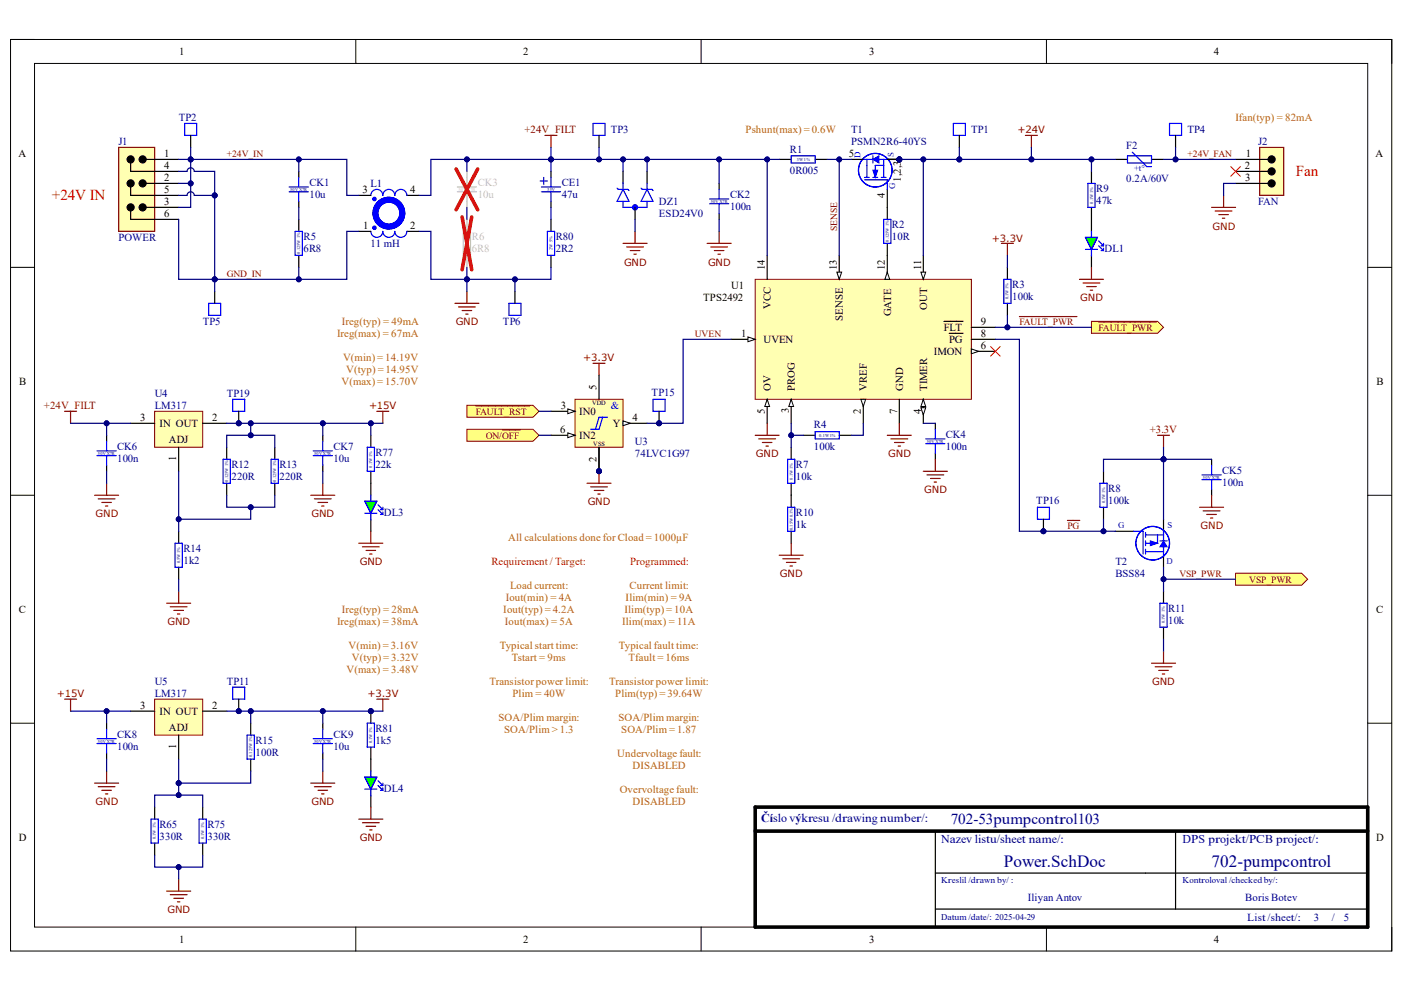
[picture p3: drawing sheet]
<svg xmlns="http://www.w3.org/2000/svg" width="297mm" height="210mm" viewBox="0 0 297 210" stroke-linecap="round" stroke-linejoin="round" font-family="sans-serif">
<defs><g id="words">
<g font-size="3.6" fill="#000081">
<text x="212.4" y="183.5">Power.SchDoc</text>
<text x="256.3" y="183.5">702-pumpcontrol</text>
</g>
<g font-size="3.2" fill="#f00">
<text x="274.1" y="37.3">Fan</text>
<text x="11" y="42.4">+24V IN</text>
</g>
<text font-size="3.2" fill="#000081" x="201.1" y="174.5">702-53pumpcontrol103</text>
<g font-size="2.5" fill="#000081">
<text x="161" y="174">Číslo výkresu /drawing number/:</text>
<text x="199.1" y="178.3">Nazev listu/sheet name/:</text>
<text x="250.2" y="178.3">DPS projekt/PCB project/:</text>
</g>
<g font-size="2.3">
<text x="37.9" y="11.7">1</text>
<text x="110.7" y="11.7">2</text>
<text x="183.9" y="11.7">3</text>
<text x="256.8" y="11.7">4</text>
<text x="3.9" y="33.3">A</text>
<text x="34.8" y="33.3">1</text>
<text x="34.8" y="35.8">4</text>
<text x="179.6" y="33.3">5</text>
<text x="263.4" y="35.8">2</text>
<text x="263.6" y="33.3">1</text>
<text x="291" y="33.3">A</text>
<text x="34.8" y="38.4">2</text>
<text x="34.8" y="40.9">5</text>
<text x="76.7" y="40.9">3</text>
<text x="86.8" y="40.9">4</text>
<text x="187.2" y="41.9" transform="rotate(-90 187.2 41.9)">4</text>
<text x="190.6" y="38.5" transform="rotate(-90 190.6 38.5)">1,2,3</text>
<text x="263.5" y="38.4">3</text>
<text x="34.8" y="43.4">3</text>
<text x="34.8" y="46">6</text>
<text x="76.8" y="48.5">1</text>
<text x="86.8" y="48.5">2</text>
<text x="161.8" y="57.1" transform="rotate(-90 161.8 57.1)">14</text>
<text x="177" y="57.1" transform="rotate(-90 177 57.1)">13</text>
<text x="187.2" y="57.1" transform="rotate(-90 187.2 57.1)">12</text>
<text x="194.9" y="57.1" transform="rotate(-90 194.9 57.1)">11</text>
<text x="148.8" y="63.7">TPS2492</text>
<text x="154.7" y="61.2">U1</text>
<text x="163.1" y="65.5" transform="rotate(-90 163.1 65.5)">VCC</text>
<text x="196.1" y="65.6" transform="rotate(-90 196.1 65.6)">OUT</text>
<text x="156.8" y="71.3">1</text>
<text x="178.3" y="67.8" transform="rotate(-90 178.3 67.8)">SENSE</text>
<text x="188.5" y="66.9" transform="rotate(-90 188.5 66.9)">GATE</text>
<text x="199.7" y="70">FLT</text>
<text x="207.5" y="68.8">9</text>
<text x="207.5" y="71.3">8</text>
<text x="161.5" y="72.6">UVEN</text>
<text x="197.6" y="75.1">IMON</text>
<text x="200.8" y="72.6">PG</text>
<text x="207.5" y="73.8">6</text>
<text x="4.1" y="81.4">B</text>
<text x="126.2" y="82.5" transform="rotate(-90 126.2 82.5)">5</text>
<text x="163.1" y="82.7" transform="rotate(-90 163.1 82.7)">OV</text>
<text x="168.1" y="82.7" transform="rotate(-90 168.1 82.7)">PROG</text>
<text x="183.4" y="82.7" transform="rotate(-90 183.4 82.7)">VREF</text>
<text x="191.1" y="82.7" transform="rotate(-90 191.1 82.7)">GND</text>
<text x="196.1" y="82.7" transform="rotate(-90 196.1 82.7)">TIMER</text>
<text x="291.2" y="81.4">B</text>
<text x="29.7" y="89.1">3</text>
<text x="44.9" y="89.1">2</text>
<text x="118.7" y="86.5">3</text>
<text x="122.6" y="87.8">IN0</text>
<text x="133.8" y="89.1">4</text>
<text x="161.8" y="87.5" transform="rotate(-90 161.8 87.5)">5</text>
<text x="166.9" y="87.4" transform="rotate(-90 166.9 87.4)">3</text>
<text x="182.1" y="87.6" transform="rotate(-90 182.1 87.6)">2</text>
<text x="189.8" y="87.5" transform="rotate(-90 189.8 87.5)">7</text>
<text x="194.9" y="87.6" transform="rotate(-90 194.9 87.6)">4</text>
<text x="33.7" y="90.4">IN OUT</text>
<text x="35.7" y="93.7">ADJ</text>
<text x="118.5" y="91.7">6</text>
<text x="122.6" y="92.9">IN2</text>
<text x="129.7" y="90.4">Y</text>
<text x="37.3" y="97.6" transform="rotate(-90 37.3 97.6)">1</text>
<text x="126.2" y="97.7" transform="rotate(-90 126.2 97.7)">2</text>
<text x="4" y="129.7">C</text>
<text x="291.1" y="129.7">C</text>
<text x="29.7" y="150">3</text>
<text x="33.7" y="151.3">IN OUT</text>
<text x="35.7" y="154.6">ADJ</text>
<text x="44.9" y="150">2</text>
<text x="37.3" y="158.5" transform="rotate(-90 37.3 158.5)">1</text>
<text x="4" y="177.9">D</text>
<text x="291.1" y="177.9">D</text>
<text x="37.9" y="199.5">1</text>
<text x="110.7" y="199.5">2</text>
<text x="183.9" y="199.5">3</text>
<text x="256.8" y="199.5">4</text>
</g>
<g font-size="2.3" fill="#000081">
<text x="37.8" y="25.6">TP2</text>
<text x="129.2" y="28.1">TP3</text>
<text x="180.1" y="28.1">T1</text>
<text x="205.4" y="28.1">TP1</text>
<text x="251.2" y="28.1">TP4</text>
<text x="25" y="30.8">J1</text>
<text x="167.1" y="32.3">R1</text>
<text x="180.1" y="30.8">PSMN2R6-40YS</text>
<text x="238.3" y="31.5">F2</text>
<text x="266.2" y="30.8">J2</text>
<text x="65.5" y="39.4">CK1</text>
<text x="65.5" y="41.9">10u</text>
<text x="78.4" y="39.6">L1</text>
<text x="118.8" y="39.4">CE1</text>
<text x="118.8" y="41.9">47u</text>
<text x="154.4" y="41.9">CK2</text>
<text x="167.1" y="36.8">0R005</text>
<text x="231.9" y="40.6">R9</text>
<text x="238.3" y="38.6">0.2A/60V</text>
<text x="139.4" y="43.4">DZ1</text>
<text x="139.4" y="46">ESD24V0</text>
<text x="154.4" y="44.4">100n</text>
<text x="231.9" y="43.2">47k</text>
<text x="266.2" y="43.4">FAN</text>
<text x="25" y="51">POWER</text>
<text x="64.2" y="50.8">R5</text>
<text x="64.2" y="53.3">6R8</text>
<text x="78.4" y="52.3">11 mH</text>
<text x="117.6" y="50.8">R80</text>
<text x="117.6" y="53.3">2R2</text>
<text x="188.7" y="48.2">R2</text>
<text x="188.7" y="50.8">10R</text>
<text x="233.7" y="53.3">DL1</text>
<text x="214.2" y="60.9">R3</text>
<text x="214.2" y="63.4">100k</text>
<text x="42.9" y="68.8">TP5</text>
<text x="106.4" y="68.8">TP6</text>
<text x="32.7" y="84">U4</text>
<text x="48" y="84">TP19</text>
<text x="137.9" y="83.7">TP15</text>
<text x="32.7" y="86.5">LM317</text>
<text x="24.8" y="95.2">CK6</text>
<text x="70.5" y="95.2">CK7</text>
<text x="134.3" y="94.2">U3</text>
<text x="172.2" y="90.7">R4</text>
<text x="172.2" y="95.2">100k</text>
<text x="200.1" y="92.7">CK4</text>
<text x="200.1" y="95.2">100n</text>
<text x="24.8" y="97.7">100n</text>
<text x="49" y="99">R12</text>
<text x="49" y="101.5">220R</text>
<text x="59.1" y="99">R13</text>
<text x="59.1" y="101.5">220R</text>
<text x="70.5" y="97.7">10u</text>
<text x="79.4" y="96.5">R77</text>
<text x="79.4" y="99">22k</text>
<text x="134.3" y="96.7">74LVC1G97</text>
<text x="168.4" y="99">R7</text>
<text x="168.4" y="101.5">10k</text>
<text x="258.6" y="100.3">CK5</text>
<text x="219.2" y="106.6">TP16</text>
<text x="234.5" y="104.1">R8</text>
<text x="234.5" y="106.6">100k</text>
<text x="258.6" y="102.8">100n</text>
<text x="81.2" y="109.2">DL3</text>
<text x="168.4" y="109.2">R10</text>
<text x="168.4" y="111.7">1k</text>
<text x="38.8" y="116.8">R14</text>
<text x="38.8" y="119.3">1k2</text>
<text x="236" y="119.5">T2</text>
<text x="236" y="122.1">BSS84</text>
<text x="247.1" y="129.4">R11</text>
<text x="247.1" y="132">10k</text>
<text x="32.7" y="144.9">U5</text>
<text x="32.7" y="147.4">LM317</text>
<text x="48" y="144.9">TP11</text>
<text x="79.4" y="154.9">R81</text>
<text x="24.8" y="156.1">CK8</text>
<text x="24.8" y="158.7">100n</text>
<text x="54" y="157.4">R15</text>
<text x="54" y="159.9">100R</text>
<text x="70.5" y="156.1">CK9</text>
<text x="70.5" y="158.7">10u</text>
<text x="79.4" y="157.4">1k5</text>
<text x="81.2" y="167.5">DL4</text>
<text x="33.7" y="175.1">R65</text>
<text x="33.7" y="177.7">330R</text>
<text x="43.9" y="175.1">R75</text>
<text x="43.9" y="177.7">330R</text>
<text x="217.5" y="190.6">Iliyan Antov</text>
<text x="263.5" y="190.6">Boris Botev</text>
<text x="263.9" y="194.9">List /sheet/:</text>
<text x="277.9" y="194.9">3</text>
<text x="281.7" y="194.9">/</text>
<text x="284.3" y="194.9">5</text>
</g>
<g font-size="2.3" fill="#810000">
<text x="111" y="28.1">+24V_FILT</text>
<text x="9.3" y="86.5">+24V_FILT</text>
<text x="243.3" y="91.7">+3.3V</text>
</g>
<g font-size="2.3" fill="#b55f00">
<text x="157.7" y="28.1">Pshunt(max) = 0.6W</text>
<text x="261.4" y="25.6">Ifan(typ) = 82mA</text>
<text x="71.3" y="71.3">Ireg(max) = 67mA</text>
<text x="72.3" y="68.8">Ireg(typ) = 49mA</text>
<text x="72.6" y="76.4">V(min) = 14.19V</text>
<text x="72.2" y="81.4">V(max) = 15.70V</text>
<text x="73.2" y="78.9">V(typ) = 14.95V</text>
<text x="107.5" y="114.5">All calculations done for Cload = 1000µF</text>
<text x="107.9" y="124.6">Load current:</text>
<text x="133.2" y="124.6">Current limit:</text>
<text x="72.3" y="129.7">Ireg(typ) = 28mA</text>
<text x="106.5" y="129.7">Iout(typ) = 4.2A</text>
<text x="107" y="127.1">Iout(min) = 4A</text>
<text x="132.1" y="129.7">Ilim(typ) = 10A</text>
<text x="132.4" y="127.1">Ilim(min) = 9A</text>
<text x="71.3" y="132.2">Ireg(max) = 38mA</text>
<text x="73.8" y="137.3">V(min) = 3.16V</text>
<text x="105.7" y="137.3">Typical start time:</text>
<text x="106.8" y="132.2">Iout(max) = 5A</text>
<text x="130.9" y="137.3">Typical fault time:</text>
<text x="131.6" y="132.2">Ilim(max) = 11A</text>
<text x="73.3" y="142.4">V(max) = 3.48V</text>
<text x="74.4" y="139.8">V(typ) = 3.32V</text>
<text x="108.3" y="139.8">Tstart = 9ms</text>
<text x="133" y="139.8">Tfault = 16ms</text>
<text x="103.5" y="144.9">Transistor power limit:</text>
<text x="108.4" y="147.4">Plim = 40W</text>
<text x="128.9" y="144.9">Transistor power limit:</text>
<text x="130.2" y="147.4">Plim(typ) = 39.64W</text>
<text x="105.5" y="152.6">SOA/Plim margin:</text>
<text x="106.7" y="155.1">SOA/Plim &gt; 1.3</text>
<text x="130.8" y="152.6">SOA/Plim margin:</text>
<text x="131.4" y="155.1">SOA/Plim = 1.87</text>
<text x="130.6" y="160.2">Undervoltage fault:</text>
<text x="131.1" y="167.8">Overvoltage fault:</text>
<text x="133.8" y="162.7">DISABLED</text>
<text x="133.8" y="170.3">DISABLED</text>
</g>
<g font-size="2.3" fill="#c0c0c0">
<text x="101.1" y="39.4">CK3</text>
<text x="101.1" y="41.9">10u</text>
<text x="99.8" y="50.8">R6</text>
<text x="99.8" y="53.3">6R8</text>
</g>
<text font-size="2.3" fill="#00f" x="129.2" y="86.5">&amp;</text>
<g font-size="2.3" fill="#f00">
<text x="103.9" y="119.5">Requirement / Target:</text>
<text x="133.3" y="119.5">Programmed:</text>
</g>
<g font-size="2.1" fill="#810000">
<text x="215.3" y="28.2">+24V</text>
<text x="209.8" y="51.1">+3.3V</text>
<text x="256.5" y="48.6">GND</text>
<text x="132" y="56.2">GND</text>
<text x="149.8" y="56.2">GND</text>
<text x="228.5" y="63.8">GND</text>
<text x="96.4" y="68.9">GND</text>
<text x="123.4" y="76.5">+3.3V</text>
<text x="78.1" y="86.6">+15V</text>
<text x="159.9" y="96.7">GND</text>
<text x="187.9" y="96.7">GND</text>
<text x="124.3" y="106.9">GND</text>
<text x="195.6" y="104.3">GND</text>
<text x="20.2" y="109.5">GND</text>
<text x="65.9" y="109.5">GND</text>
<text x="254" y="112">GND</text>
<text x="76.1" y="119.6">GND</text>
<text x="165" y="122.2">GND</text>
<text x="35.4" y="132.3">GND</text>
<text x="12" y="147.5">+15V</text>
<text x="77.7" y="147.5">+3.3V</text>
<text x="243.8" y="145">GND</text>
<text x="20.2" y="170.4">GND</text>
<text x="65.9" y="170.4">GND</text>
<text x="76.1" y="178">GND</text>
<text x="35.4" y="193.2">GND</text>
</g>
<g font-size="2" fill="#810000">
<text x="48" y="33.3">+24V_IN</text>
<text x="251.2" y="33.3">+24V_FAN</text>
<text x="177.1" y="48.9" transform="rotate(-90 177.1 48.9)">SENSE</text>
<text x="48" y="58.7">GND_IN</text>
<text x="147" y="71.4">UVEN</text>
<text x="215.7" y="68.9">FAULT_PWR</text>
<text x="232.4" y="70">FAULT_PWR</text>
<text x="100.7" y="87.8">FAULT_RST</text>
<text x="102.8" y="92.8">ON/OFF</text>
<text x="225.8" y="111.9">PG</text>
<text x="249.5" y="122.2">VSP_PWR</text>
<text x="264.3" y="123.3">VSP_PWR</text>
</g>
<g font-size="1.9" fill="#00f">
<text x="182" y="33.4" transform="rotate(-90 182 33.4)">D</text>
<text x="189.1" y="33.2" transform="rotate(-90 189.1 33.2)">S</text>
<text x="189.4" y="40" transform="rotate(-90 189.4 40)">G</text>
<text x="240" y="36.2">+t°</text>
<text x="236.6" y="111.8">G</text>
<text x="247" y="111.8">S</text>
<text x="246.8" y="119.4">D</text>
</g>
<g font-size="1.9" fill="#000081">
<text x="199.1" y="186.9">Kreslil /drawn by/ :</text>
<text x="250.2" y="186.9">Kontroloval /checkedby/:</text>
<text x="199.1" y="194.7">Datum /date/: 2025-04-29</text>
</g>
<g font-size="1.4">
<text x="125.3" y="85.8">VDD</text>
<text x="125.5" y="94.4">VSS</text>
</g>
<g font-size=".9" fill="#000081">
<text x="168.6" y="34">3W1%</text>
<text x="61.4" y="40.4">50V X7R</text>
<text x="115.8" y="40.4">35V</text>
<text x="150.4" y="42.9">50V X7R</text>
<text x="231.2" y="43.1" transform="rotate(-90 231.2 43.1)">0.1W 1%</text>
<text x="63.5" y="53.6" transform="rotate(-90 63.5 53.6)">0.125W 1%</text>
<text x="116.9" y="52.9" transform="rotate(-90 116.9 52.9)">2W 5%</text>
<text x="188" y="51.1" transform="rotate(-90 188 51.1)">0.125W 1%</text>
<text x="213.4" y="63.4" transform="rotate(-90 213.4 63.4)">0.1W 1%</text>
<text x="173.3" y="92.4">0.1W1%</text>
<text x="196.1" y="93.7">50V X7R</text>
<text x="20.7" y="96.2">50V X7R</text>
<text x="48.3" y="101.9" transform="rotate(-90 48.3 101.9)">0.125W 1%</text>
<text x="58.4" y="101.9" transform="rotate(-90 58.4 101.9)">0.125W 1%</text>
<text x="66.5" y="96.2">50V X7R</text>
<text x="78.7" y="98.9" transform="rotate(-90 78.7 98.9)">0.1W 1%</text>
<text x="167.7" y="101.5" transform="rotate(-90 167.7 101.5)">0.1W 1%</text>
<text x="254.5" y="101.3">50V X7R</text>
<text x="233.8" y="106.5" transform="rotate(-90 233.8 106.5)">0.1W 1%</text>
<text x="167.7" y="112.2" transform="rotate(-90 167.7 112.2)">0.15W 0.1%</text>
<text x="38.1" y="119.2" transform="rotate(-90 38.1 119.2)">0.5W 1%</text>
<text x="246.5" y="131.9" transform="rotate(-90 246.5 131.9)">0.1W 1%</text>
<text x="20.7" y="157.1">50V X7R</text>
<text x="53.4" y="160.3" transform="rotate(-90 53.4 160.3)">0.125W 1%</text>
<text x="66.5" y="157.1">50V X7R</text>
<text x="78.7" y="157.3" transform="rotate(-90 78.7 157.3)">0.1W 1%</text>
<text x="33" y="177.6" transform="rotate(-90 33 177.6)">0.1W 1%</text>
<text x="43.2" y="177.6" transform="rotate(-90 43.2 177.6)">0.1W 1%</text>
</g>
<g font-size=".9" fill="#c0c0c0">
<text x="97" y="40.4">50V X7R</text>
<text x="99.1" y="53.6" transform="rotate(-90 99.1 53.6)">0.125W 1%</text>
</g>
</g></defs>
<path d="M2.2 8.4h292.2v192.8h-292.2z" fill="none" stroke="#000" stroke-width=".21"/>
<path d="M7.3 13.4h282.1v182.8h-282.1z" fill-rule="evenodd" fill="#fff"/>
<g fill="none" stroke="#000" stroke-width=".21">
<path d="M2.2 8.3h5.1M7.3 13.4h282.1v182.8h-282.1zM75.3 8.3v5.1M148.3 8.3v5.1M221.4 8.4v5M289.4 8.4h5v5M2.2 56.6h5.1M289.4 56.6h5M2.2 104.8h5.1M289.4 104.8h5M2.2 153h5.1M289.4 153h5"/>
<path d="M75.3 196.2v5M148.3 196.2v5M221.4 196.2v5M294.4 196.2v5"/>
</g>
<path d="M159.8 170.8h129.6v25.4h-129.6zM159.8 175.9h129.6" fill="none" stroke="#000" stroke-width=".76"/>
<path d="M32.7 33.7h5.1M32.7 38.8h5.1M32.7 36.3h5.1M32.7 43.9h5.1M32.7 41.3h5.1M32.7 46.4h5.1M197.9 175.9v20.3M248.7 175.9v16.5M197.9 184.7h91.5M197.9 192.4h91.5" fill="none" stroke="#000" stroke-width=".25"/>
<path d="M25.1 31.2h7.6v17.8h-7.6z" fill-rule="evenodd" fill="#ffffb2"/>
<path d="M25.1 31.2h7.6v17.8h-7.6zM115.3 28.7h2.5M116.6 28.7v2.5M96.2 64.2h5.1M97 64.9h3.6M97.8 65.7h2M98.5 66.5h.5M98.8 61.6v2.6" fill="none" stroke="#810000" stroke-width=".25"/>
<g fill="#000">
<circle cx="27.6" cy="38.8" r=".76"/>
<circle cx="27.6" cy="33.7" r=".76"/>
<circle cx="30.2" cy="38.8" r=".76"/>
<circle cx="30.2" cy="33.7" r=".76"/>
<circle cx="27.6" cy="43.9" r=".76"/>
<circle cx="30.2" cy="43.9" r=".76"/>
</g>
<g fill="none" stroke="#000" stroke-width=".21">
<circle cx="27.6" cy="38.8" r=".76"/>
<circle cx="27.6" cy="33.7" r=".76"/>
<circle cx="30.2" cy="38.8" r=".76"/>
<circle cx="30.2" cy="33.7" r=".76"/>
<circle cx="27.6" cy="43.9" r=".76"/>
<circle cx="30.2" cy="43.9" r=".76"/>
</g>
<path d="M27.6 33.7v2.6h5.1M27.6 38.8v2.5h5.1M30.2 33.7h2.5M30.2 38.8h2.5M40.3 28.7v2.5M27.6 43.9v2.5h5.1M30.2 43.9h2.5M45.4 61.6v2.6" fill="none" stroke="#000" stroke-width=".25"/>
<path d="M39.1 26.1h2.5v2.6h-2.5zM44.2 64.2h2.5v2.5h-2.5z" fill="none" stroke="#00f" stroke-width=".25"/>
<path d="M266.5 31.2h5.1v10.1h-5.1z" fill-rule="evenodd" fill="#ffffb2"/>
<path d="M266.5 31.2h5.1v10.1h-5.1z" fill="none" stroke="#810000" stroke-width=".25"/>
<path d="M236 33.7h2.5M243.6 33.7h2.6M261.4 33.7h7.6M261.4 36.3h7.6M261.4 38.8h7.6M75.9 49h2.6M75.9 41.3h2.6M86.1 49h2.5M86.1 41.3h2.5" fill="none" stroke="#000" stroke-width=".25"/>
<g fill="#000">
<circle cx="269" cy="33.7" r=".76"/>
<circle cx="269" cy="38.8" r=".76"/>
<circle cx="269" cy="36.3" r=".76"/>
</g>
<g fill="none" stroke="#000" stroke-width=".21">
<circle cx="269" cy="33.7" r=".76"/>
<circle cx="269" cy="38.8" r=".76"/>
<circle cx="269" cy="36.3" r=".76"/>
</g>
<path d="M260.4 35.3l2 2M262.4 35.3l-2 2" fill="none" stroke="#f00" stroke-width=".21"/>
<path d="M238.5 33h5.1v1.5h-5.1zM239.6 32.2l3 3.1h1M78.5 49a1.27 1.27 0 0 0 1.2 1.2 1.27 1.27 0 0 0 1.3-1.2 1.27 1.27 0 0 0 1.3 1.2 1.27 1.27 0 0 0 1.2-1.2 1.27 1.27 0 0 0 1.3 1.2 1.27 1.27 0 0 0 1.3-1.2M78.5 41.3a1.27 1.27 0 0 1 1.2-1.2 1.27 1.27 0 0 1 1.3 1.2 1.27 1.27 0 0 1 1.3-1.2 1.27 1.27 0 0 1 1.2 1.2 1.27 1.27 0 0 1 1.3-1.2 1.27 1.27 0 0 1 1.3 1.2" fill="none" stroke="#00f" stroke-width=".25"/>
<circle cx="82.3" cy="45.1" r="2.84" fill="none" stroke="#00f" stroke-width="1.3"/>
<circle cx="79.2" cy="48.2" r=".38" fill="#00f"/>
<circle cx="79.2" cy="48.2" r=".38" fill="none" stroke="#00f" stroke-width=".21"/>
<circle cx="79.2" cy="42.1" r=".38" fill="#00f"/>
<circle cx="79.2" cy="42.1" r=".38" fill="none" stroke="#00f" stroke-width=".21"/>
<path d="M63.2 36.3v1.2M116.6 36.3v1.2M63.2 42.6v1.3M63.2 46.4v2.6M63.2 54v2.6M116.6 42.6v1.3" fill="none" stroke="#000" stroke-width=".25"/>
<path d="M61.2 39.6h4M63.2 37.5v2.1M114.3 38.3h1.5M114.5 39.6h4.1M115 37.5v1.6M116.6 37.5v2.1M61.2 40.6h4M62.4 49h1.6v5h-1.6zM63.2 40.6v2M114.5 40.6h4.1M116.6 40.6v2" fill="none" stroke="#00f" stroke-width=".25"/>
<path d="M96.7 39.6h4.1M98.8 36.3v3.3M96.7 40.6h4.1M98 49h1.5v5h-1.5zM98.8 40.6v3.3M98.8 46.4v2.6M98.8 54v2.6" fill="none" stroke="#c0c0c0" stroke-width=".25"/>
<path d="M96.5 35.8l4.6 8.6M101.1 35.8l-4.6 8.6M97.8 45.9l2 11.2M99.8 45.9l-2 11.2" fill="none" stroke="#f00" stroke-width=".76"/>
<path d="M256.3 43.9h5.1M257.1 44.7h3.5M257.9 45.4h2M258.6 46.2h.5M258.9 41.3v2.6" fill="none" stroke="#810000" stroke-width=".25"/>
<path d="M229.6 50.2h2.6l-1.3 2.6z" fill="#0f0"/>
<path d="M229.6 50.2h2.6l-1.3 2.6z" fill="none" stroke="#00f" stroke-width=".21"/>
<path d="M230.9 36.3v2.5M230.9 43.9v5.1M230.9 54v2.6" fill="none" stroke="#000" stroke-width=".25"/>
<path d="M230.2 38.8h1.5v5.1h-1.5zM229.6 50.2h2.6l-1.3 2.6zM229.6 52.8h2.6M230.9 49v1.2M230.9 52.8v1.4M232.4 51l1.1 1M232.4 52l1.1 1M232.9 52h.6M232.9 53h.6M233.5 51.5v.5M233.5 52.5v.5" fill="none" stroke="#00f" stroke-width=".25"/>
<path d="M228.4 59.1h5.1M229.1 59.9h3.6M230.9 56.6v2.5M229.9 60.6h2M230.7 61.4h.5" fill="none" stroke="#810000" stroke-width=".25"/>
<path d="M98.8 90.8h14l1.2 1.3-1.2 1.3h-14z" fill-rule="evenodd" fill="#ffff81"/>
<path d="M98.8 90.8h14l1.2 1.3-1.2 1.3h-14z" fill="none" stroke="#810000" stroke-width=".21"/>
<path d="M216.9 28.7h2.6M218.2 28.7v2.5M106.3 91h3.7" fill="none" stroke="#810000" stroke-width=".25"/>
<path d="M125.5 26.1h2.5v2.6h-2.5zM201.7 26.1h2.5v2.6h-2.5zM247.4 26.1h2.6v2.6h-2.6zM107.7 64.2h2.5v2.5h-2.5z" fill="none" stroke="#00f" stroke-width=".25"/>
<path d="M126.7 28.7v2.5M203 28.7v2.5M248.7 28.7v2.5M108.9 61.6v2.6" fill="none" stroke="#000" stroke-width=".25"/>
<circle cx="50.5" cy="89.6" r=".51" fill="#000081"/>
<circle cx="50.5" cy="89.6" r=".51" fill="none" stroke="#000081" stroke-width=".21"/>
<path d="M49.2 84.5h2.6v2.5h-2.6z" fill="none" stroke="#00f" stroke-width=".25"/>
<path d="M50.5 87v2.6" fill="none" stroke="#000" stroke-width=".25"/>
<circle cx="50.5" cy="89.6" r=".51" fill="#000081"/>
<circle cx="50.5" cy="89.6" r=".51" fill="none" stroke="#000081" stroke-width=".21"/>
<path d="M79.7 87h2.6M81 87v2.6M79.7 147.9h2.6M81 147.9v2.6" fill="none" stroke="#810000" stroke-width=".25"/>
<circle cx="50.5" cy="150.5" r=".51" fill="#000081"/>
<circle cx="50.5" cy="150.5" r=".51" fill="none" stroke="#000081" stroke-width=".21"/>
<path d="M49.2 145.4h2.6v2.5h-2.6z" fill="none" stroke="#00f" stroke-width=".25"/>
<path d="M50.5 147.9v2.6" fill="none" stroke="#000" stroke-width=".25"/>
<circle cx="50.5" cy="150.5" r=".51" fill="#000081"/>
<circle cx="50.5" cy="150.5" r=".51" fill="none" stroke="#000081" stroke-width=".21"/>
<path d="M159.8 59.1h45.7v25.4h-45.7z" fill-rule="evenodd" fill="#ffffb2"/>
<path d="M159.8 59.1h45.7v25.4h-45.7z" fill="none" stroke="#810000" stroke-width=".21"/>
<path d="M162.3 54v5.1M177.6 54v5.1" fill="none" stroke="#000" stroke-width=".25"/>
<path d="M177 57.6h1.1l-.5 1.5z" fill="#f8fcff"/>
<path d="M177 57.6h1.1l-.5 1.5z" fill="none" stroke="#000" stroke-width=".21"/>
<path d="M187.7 54v5.1" fill="none" stroke="#000" stroke-width=".25"/>
<path d="M187.7 57.6l.5 1.5h-1z" fill="#f8fcff"/>
<path d="M187.7 57.6l.5 1.5h-1z" fill="none" stroke="#000" stroke-width=".21"/>
<path d="M195.3 54v5.1" fill="none" stroke="#000" stroke-width=".25"/>
<path d="M194.8 57.6h1l-.5 1.5z" fill="#f8fcff"/>
<path d="M194.8 57.6h1l-.5 1.5z" fill="none" stroke="#000" stroke-width=".21"/>
<path d="M154.7 71.8h5.1" fill="none" stroke="#000" stroke-width=".25"/>
<path d="M158.2 71.3l1.6 .5-1.6 .5z" fill="#f8fcff"/>
<path d="M158.2 71.3l1.6 .5-1.6 .5z" fill="none" stroke="#000" stroke-width=".21"/>
<path d="M162.3 84.5v5.1" fill="none" stroke="#000" stroke-width=".25"/>
<path d="M162.3 84.5l.5 1.5h-1z" fill="#f8fcff"/>
<path d="M162.3 84.5l.5 1.5h-1z" fill="none" stroke="#000" stroke-width=".21"/>
<path d="M167.4 84.5v5.1" fill="none" stroke="#000" stroke-width=".25"/>
<path d="M167.4 84.5l.5 1.5h-1z" fill="#f8fcff"/>
<path d="M167.4 84.5l.5 1.5h-1z" fill="none" stroke="#000" stroke-width=".21"/>
<path d="M182.6 84.5v5.1" fill="none" stroke="#000" stroke-width=".25"/>
<path d="M182.1 84.5h1l-.5 1.5z" fill="#f8fcff"/>
<path d="M182.1 84.5h1l-.5 1.5z" fill="none" stroke="#000" stroke-width=".21"/>
<path d="M190.3 84.5v5.1M195.3 84.5v5.1" fill="none" stroke="#000" stroke-width=".25"/>
<path d="M195.3 84.5l.5 1.5h-1z" fill="#f8fcff"/>
<path d="M195.3 84.5l.5 1.5h-1z" fill="none" stroke="#000" stroke-width=".21"/>
<path d="M194.8 86.3h1l-.5 1.5z" fill="#f8fcff"/>
<path d="M194.8 86.3h1l-.5 1.5z" fill="none" stroke="#000" stroke-width=".21"/>
<path d="M199.7 68h4M200.8 70.5h2.9M205.5 69.3h5.1M205.5 71.8h5.1M205.5 74.3h5.1" fill="none" stroke="#000" stroke-width=".25"/>
<path d="M205.5 73.8l1.5 .5-1.5 .6z" fill="#f8fcff"/>
<path d="M205.5 73.8l1.5 .5-1.5 .6z" fill="none" stroke="#000" stroke-width=".21"/>
<circle cx="190.3" cy="33.7" r=".51" fill="#000081"/>
<circle cx="190.3" cy="33.7" r=".51" fill="none" stroke="#000081" stroke-width=".21"/>
<circle cx="190.3" cy="33.7" r=".51" fill="#000081"/>
<circle cx="190.3" cy="33.7" r=".51" fill="none" stroke="#000081" stroke-width=".21"/>
<circle cx="190.3" cy="33.7" r=".51" fill="#000081"/>
<circle cx="190.3" cy="33.7" r=".51" fill="none" stroke="#000081" stroke-width=".21"/>
<path d="M187.7 33.7h2.6M187.7 40.1v3.8" fill="none" stroke="#000" stroke-width=".25"/>
<circle cx="190.3" cy="33.7" r=".51" fill="#000081"/>
<circle cx="190.3" cy="33.7" r=".51" fill="none" stroke="#000081" stroke-width=".21"/>
<path d="M182.9 38.1h4.8v2M182.9 37.5h1M183.4 35v2.5M184.7 37.5h1M185.2 37.5v-2.5h1.8v2.5M186.4 37.5h1.1" fill="none" stroke="#00f" stroke-width=".25"/>
<path d="M184.7 36h1l-.5 1.5z" fill="#00f"/>
<path d="M184.7 36h1l-.5 1.5z" fill="none" stroke="#00f" stroke-width=".21"/>
<path d="M182.6 33.7h2.1M183.4 33.7v1.3M185.9 33.7h1.8M187 33.7v1.3" fill="none" stroke="#00f" stroke-width=".25"/>
<path d="M184.7 33.7l1.2-.7v1.5z" fill="#00f"/>
<path d="M184.7 33.7l1.2-.7v1.5z" fill="none" stroke="#00f" stroke-width=".21"/>
<g fill="none" stroke="#00f" stroke-width=".25">
<path d="M184.7 33v1.5"/>
<circle cx="185.2" cy="36" r="3.6"/>
</g>
<path d="M187.7 33.7h2.6" fill="none" stroke="#000" stroke-width=".25"/>
<circle cx="190.3" cy="33.7" r=".51" fill="#000081"/>
<circle cx="190.3" cy="33.7" r=".51" fill="none" stroke="#000081" stroke-width=".21"/>
<path d="M187.7 33.7h2.6" fill="none" stroke="#000" stroke-width=".25"/>
<circle cx="190.3" cy="33.7" r=".51" fill="#000081"/>
<circle cx="190.3" cy="33.7" r=".51" fill="none" stroke="#000081" stroke-width=".21"/>
<g fill="none" stroke="#000" stroke-width=".25">
<path d="M152.1 38.8v1.3M164.8 33.7h2.6M172.5 33.7h2.5M180.1 33.7h2.5M152.1 45.2v1.2M187.7 43.9v2.5M187.7 51.5v2.5M167.4 94.6v2.6M169.9 92.1h2.6M177.6 92.1h2.5M197.9 89.6v1.2M197.9 95.9v1.3"/>
<path d="M167.4 102.3v5M167.4 112.4v2.5"/>
</g>
<g fill="none" stroke="#810000" stroke-width=".25">
<path d="M149.6 51.5h5.1M150.4 52.3h3.5M151.1 53h2.1M151.9 53.8h.5M152.1 49v2.5M13.7 87h2.5M14.9 87v2.6M159.8 92.1h5M160.5 92.9h3.6M161.3 93.6h2M162.1 94.4h.5M162.3 89.6v2.5"/>
<path d="M187.7 92.1h5.1M188.5 92.9h3.5M189.2 93.6h2.1M190 94.4h.5M190.3 89.6v2.5M195.3 99.7h5.1M197.9 97.2v2.5M164.8 117.5h5.1M165.6 118.2h3.6M166.4 119h2M167.1 119.8h.5M167.4 114.9v2.6"/>
<path d="M196.1 100.5h3.6M196.9 101.2h2M197.6 102h.5"/>
</g>
<g fill="none" stroke="#00f" stroke-width=".25">
<path d="M167.4 33h5.1v1.5h-5.1zM150.1 43.1h4.1M150.1 42.1h4.1M152.1 40.1v2M152.1 43.1v2.1M187 46.4h1.5v5.1h-1.5zM166.6 97.2h1.6v5.1h-1.6zM172.5 91.3h5.1v1.6h-5.1zM195.8 93.9h4.1M195.8 92.9h4.1M197.9 90.8v2.1M197.9 93.9v2"/>
<path d="M166.6 107.3h1.6v5.1h-1.6z"/>
</g>
<path d="M209.6 73.3l2 2.1M211.6 73.3l-2 2.1" fill="none" stroke="#f00" stroke-width=".21"/>
<path d="M230.9 68h14l1.3 1.3-1.3 1.2h-14z" fill-rule="evenodd" fill="#ffff81"/>
<path d="M230.9 68h14l1.3 1.3-1.3 1.2h-14z" fill="none" stroke="#810000" stroke-width=".21"/>
<path d="M211.9 51.5h2.5M213.1 51.5v2.5M215.7 67h12.2M232.4 68.1h12.2M225.8 110.1h2.6" fill="none" stroke="#810000" stroke-width=".25"/>
<path d="M213.1 56.6v2.5M213.1 64.2v2.5M233.5 99.7v2.6M233.5 107.3v2.6" fill="none" stroke="#000" stroke-width=".25"/>
<path d="M212.4 59.1h1.5v5.1h-1.5zM232.7 102.3h1.5v5h-1.5z" fill="none" stroke="#00f" stroke-width=".25"/>
<circle cx="126.7" cy="99.7" r=".51" fill="#000081"/>
<circle cx="126.7" cy="99.7" r=".51" fill="none" stroke="#000081" stroke-width=".21"/>
<circle cx="126.7" cy="99.7" r=".51" fill="#000081"/>
<circle cx="126.7" cy="99.7" r=".51" fill="none" stroke="#000081" stroke-width=".21"/>
<path d="M121.7 84.5h10.1v10.1h-10.1z" fill-rule="evenodd" fill="#ffffb2"/>
<path d="M121.7 84.5h10.1v10.1h-10.1z" fill="none" stroke="#810000" stroke-width=".21"/>
<path d="M116.6 87h5.1" fill="none" stroke="#000" stroke-width=".25"/>
<path d="M120.1 86.5l1.6 .5-1.6 .5z" fill="#f8fcff"/>
<path d="M120.1 86.5l1.6 .5-1.6 .5z" fill="none" stroke="#000" stroke-width=".21"/>
<path d="M116.6 92.1h5.1" fill="none" stroke="#000" stroke-width=".25"/>
<path d="M120.1 91.6l1.6 .5-1.6 .5z" fill="#f8fcff"/>
<path d="M120.1 91.6l1.6 .5-1.6 .5z" fill="none" stroke="#000" stroke-width=".21"/>
<path d="M131.8 89.6h5.1" fill="none" stroke="#000" stroke-width=".25"/>
<path d="M131.8 89.1l1.5 .5-1.5 .5z" fill="#f8fcff"/>
<path d="M131.8 89.1l1.5 .5-1.5 .5z" fill="none" stroke="#000" stroke-width=".21"/>
<path d="M126.7 79.4v5.1M126.7 94.6v5.1" fill="none" stroke="#000" stroke-width=".25"/>
<circle cx="126.7" cy="99.7" r=".51" fill="#000081"/>
<circle cx="126.7" cy="99.7" r=".51" fill="none" stroke="#000081" stroke-width=".21"/>
<path d="M126.7 94.6v5.1" fill="none" stroke="#000" stroke-width=".25"/>
<circle cx="126.7" cy="99.7" r=".51" fill="#000081"/>
<circle cx="126.7" cy="99.7" r=".51" fill="none" stroke="#000081" stroke-width=".21"/>
<path d="M127.5 88.3l-.8 2.5h-1.7M128.5 88.3h-1.8l-.7 2.5" fill="none" stroke="#00f" stroke-width=".25"/>
<path d="M126.7 99.7v2.6M124.2 102.3h5.1M125 103h3.5M125.7 103.8h2M126.5 104.5h.5" fill="none" stroke="#810000" stroke-width=".25"/>
<circle cx="126.7" cy="99.7" r=".51" fill="#000081"/>
<circle cx="126.7" cy="99.7" r=".51" fill="none" stroke="#000081" stroke-width=".21"/>
<path d="M125.5 76.9h2.5M126.7 76.9v2.5" fill="none" stroke="#810000" stroke-width=".25"/>
<path d="M98.8 85.8h14l1.2 1.2-1.2 1.3h-14z" fill-rule="evenodd" fill="#ffff81"/>
<path d="M98.8 85.8h14l1.2 1.2-1.2 1.3h-14z" fill="none" stroke="#810000" stroke-width=".21"/>
<path d="M100.7 85.9h11.4" fill="none" stroke="#810000" stroke-width=".25"/>
<path d="M236 112.4h3.8M246.2 109.9v2.5M246.2 117.5v2.5" fill="none" stroke="#000" stroke-width=".25"/>
<path d="M239.8 112.4h2v4.8M242.4 113.2h2.5v1.7h-2.5M242.4 116.7h2.5M242.4 112.7v1M242.4 114.4v1.1M242.4 116.2v1" fill="none" stroke="#00f" stroke-width=".25"/>
<path d="M243.4 114.4l1.5 .5-1.5 .6z" fill="#00f"/>
<path d="M243.4 114.4l1.5 .5-1.5 .6z" fill="none" stroke="#00f" stroke-width=".21"/>
<path d="M244.9 116.7h1.3M244.9 113.2h1.3M246.2 112.4v2M246.2 115.7v1.8" fill="none" stroke="#00f" stroke-width=".25"/>
<path d="M246.2 114.4l.7 1.3h-1.5z" fill="#00f"/>
<path d="M246.2 114.4l.7 1.3h-1.5z" fill="none" stroke="#00f" stroke-width=".21"/>
<g fill="none" stroke="#00f" stroke-width=".25">
<path d="M256.3 98.5v2M245.4 114.4h1.5M254.3 100.5h4.1M254.3 101.5h4.1M256.3 101.5v2M245.4 127.6h1.5v5.1h-1.5z"/>
<circle cx="243.9" cy="114.9" r="3.6"/>
</g>
<path d="M256.3 97.2v1.3M256.3 103.5v1.3M246.2 125.1v2.5M246.2 132.7v2.6" fill="none" stroke="#000" stroke-width=".25"/>
<path d="M246.2 137.8v2.5M243.6 140.3h5.1M244.4 141.1h3.5M245.1 141.9h2.1M245.9 142.6h.5" fill="none" stroke="#810000" stroke-width=".25"/>
<path d="M261.4 121.3h14l1.3 1.3-1.3 1.2h-14z" fill-rule="evenodd" fill="#ffff81"/>
<path d="M261.4 121.3h14l1.3 1.3-1.3 1.2h-14z" fill="none" stroke="#810000" stroke-width=".21"/>
<path d="M131.8 51.5h5.1M132.6 52.3h3.5M133.3 53h2.1M134.1 53.8h.5M134.4 49v2.5M244.9 92.1h2.5M246.2 92.1v2.5M253.8 107.3h5.1M254.5 108.1h3.6M255.3 108.9h2M256.1 109.6h.5M256.3 104.8v2.5" fill="none" stroke="#810000" stroke-width=".25"/>
<path d="M130.5 39.8l.3 .3h2l.3 .2M131.8 38.7v1.4M135.6 39.8l.3 .3h2l.3 .2M136.9 38.8v1.3M131.8 42.6v1.3h5.1v-1.3M131.8 40.1l1.3 2.5h-2.6zM136.9 40.1l1.3 2.5h-2.6z" fill="none" stroke="#00f" stroke-width=".25"/>
<circle cx="134.4" cy="43.9" r=".25" fill="none" stroke="#00f" stroke-width=".76"/>
<path d="M131.8 36.3v2.5M136.9 36.3v2.5M134.4 43.9v2.5" fill="none" stroke="#000" stroke-width=".25"/>
<circle cx="139.4" cy="89.6" r=".51" fill="#000081"/>
<circle cx="139.4" cy="89.6" r=".51" fill="none" stroke="#000081" stroke-width=".21"/>
<path d="M138.2 84.5h2.5v2.5h-2.5z" fill="none" stroke="#00f" stroke-width=".25"/>
<path d="M139.4 87v2.6" fill="none" stroke="#000" stroke-width=".25"/>
<circle cx="139.4" cy="89.6" r=".51" fill="#000081"/>
<circle cx="139.4" cy="89.6" r=".51" fill="none" stroke="#000081" stroke-width=".21"/>
<circle cx="220.8" cy="112.4" r=".51" fill="#000081"/>
<circle cx="220.8" cy="112.4" r=".51" fill="none" stroke="#000081" stroke-width=".21"/>
<path d="M219.5 107.3h2.5v2.6h-2.5z" fill="none" stroke="#00f" stroke-width=".25"/>
<path d="M220.8 109.9v2.5" fill="none" stroke="#000" stroke-width=".25"/>
<circle cx="220.8" cy="112.4" r=".51" fill="#000081"/>
<circle cx="220.8" cy="112.4" r=".51" fill="none" stroke="#000081" stroke-width=".21"/>
<path d="M116.6 46.4v2.6M116.6 54v2.6" fill="none" stroke="#000" stroke-width=".25"/>
<path d="M115.8 49h1.5v5h-1.5z" fill="none" stroke="#00f" stroke-width=".25"/>
<path d="M32.7 87h10.2v7.6h-10.2z" fill-rule="evenodd" fill="#ffffb2"/>
<path d="M32.7 87h10.2v7.6h-10.2z" fill="none" stroke="#810000" stroke-width=".21"/>
<path d="M22.6 92.1v1.3M22.6 98.4v1.3M27.6 89.6h5.1M37.8 94.6v5.1M42.9 89.6h5.1M48 94.6v2.6M58.1 94.6v2.6M37.8 112.4v2.5M48 102.3v2.5M58.1 102.3v2.5M37.8 120v2.6" fill="none" stroke="#000" stroke-width=".25"/>
<path d="M20.5 96.4h4.1M20.5 95.4h4.1M22.6 93.4v2M22.6 96.4v2M47.2 97.2h1.5v5.1h-1.5zM57.4 97.2h1.5v5.1h-1.5zM37 114.9h1.6v5.1h-1.6z" fill="none" stroke="#00f" stroke-width=".25"/>
<g fill="none" stroke="#810000" stroke-width=".25">
<path d="M20 104.8h5.1M20.8 105.6h3.5M21.5 106.3h2.1M22.3 107.1h.5M22.6 102.3v2.5M65.8 104.8h5M66.5 105.6h3.6M67.3 106.3h2M68 107.1h.5M68.3 102.3v2.5M35.3 127.6h5M36 128.4h3.6"/>
<path d="M36.8 129.2h2M37.5 129.9h.6M37.8 125.1v2.5"/>
</g>
<path d="M32.7 147.9h10.2v7.7h-10.2z" fill-rule="evenodd" fill="#ffffb2"/>
<path d="M32.7 147.9h10.2v7.7h-10.2z" fill="none" stroke="#810000" stroke-width=".21"/>
<g fill="none" stroke="#000" stroke-width=".25">
<path d="M68.3 92.1v1.3M68.3 98.4v1.3M22.6 153v1.3M22.6 159.4v1.2M27.6 150.5h5.1M37.8 155.6v5M42.9 150.5h5.1M53 153v2.6M68.3 153v1.3M68.3 159.4v1.2M32.7 170.8v2.5M32.7 178.4v2.5"/>
<path d="M42.9 170.8v2.5M42.9 178.4v2.5M53 160.6v2.6"/>
</g>
<g fill="none" stroke="#00f" stroke-width=".25">
<path d="M66.3 96.4h4M66.3 95.4h4M68.3 93.4v2M68.3 96.4v2M20.5 157.3h4.1M20.5 156.3h4.1M22.6 154.3v2M22.6 157.3v2.1M52.3 155.6h1.5v5h-1.5zM66.3 157.3h4M66.3 156.3h4M68.3 154.3v2"/>
<path d="M68.3 157.3v2.1M32 173.3h1.5v5.1h-1.5zM42.1 173.3h1.5v5.1h-1.5z"/>
</g>
<g fill="none" stroke="#810000" stroke-width=".25">
<path d="M13.7 147.9h2.5M14.9 147.9v2.6M20 165.7h5.1M20.8 166.5h3.5M21.5 167.2h2.1M22.3 168h.5M22.6 163.2v2.5M65.8 165.7h5M66.5 166.5h3.6M67.3 167.2h2M68 168h.5M68.3 163.2v2.5"/>
<path d="M35.3 188.6h5M36 189.3h3.6M36.8 190.1h2M37.5 190.8h.6M37.8 186v2.6"/>
</g>
<path d="M77.2 106.1h2.5l-1.2 2.5z" fill="#0f0"/>
<path d="M77.2 106.1h2.5l-1.2 2.5z" fill="none" stroke="#00f" stroke-width=".21"/>
<path d="M78.5 92.1v2.5M78.5 99.7v5.1M78.5 109.9v2.5" fill="none" stroke="#000" stroke-width=".25"/>
<path d="M77.7 94.6h1.5v5.1h-1.5zM77.2 106.1h2.5l-1.2 2.5zM77.2 108.6h2.5M78.5 104.8v1.3M78.5 108.6v1.4M80 106.8l1 1M80 107.8l1 1.1M80.5 107.8h.5M80.5 108.9h.5M81 107.3v.5M81 108.3v.6" fill="none" stroke="#00f" stroke-width=".25"/>
<path d="M75.9 114.9h5.1M76.7 115.7h3.5M77.4 116.5h2.1M78.2 117.2h.5M78.5 112.4v2.5" fill="none" stroke="#810000" stroke-width=".25"/>
<path d="M77.2 164.4h2.5l-1.2 2.6z" fill="#0f0"/>
<path d="M77.2 164.4h2.5l-1.2 2.6z" fill="none" stroke="#00f" stroke-width=".21"/>
<path d="M78.5 160.6v2.6M78.5 168.2v2.6" fill="none" stroke="#000" stroke-width=".25"/>
<path d="M77.2 164.4h2.5l-1.2 2.6zM77.2 167h2.5M78.5 163.2v1.2M78.5 167v1.4M80 165.2l1 1M80 166.2l1 1M80.5 166.2h.5M80.5 167.2h.5M81 165.7v.5M81 166.7v.5" fill="none" stroke="#00f" stroke-width=".25"/>
<path d="M75.9 173.3h5.1M76.7 174.1h3.5M77.4 174.8h2.1M78.2 175.6h.5M78.5 170.8v2.5" fill="none" stroke="#810000" stroke-width=".25"/>
<circle cx="78.5" cy="150.5" r=".51" fill="#000081"/>
<circle cx="78.5" cy="150.5" r=".51" fill="none" stroke="#000081" stroke-width=".21"/>
<path d="M78.5 150.5v2.5" fill="none" stroke="#000" stroke-width=".25"/>
<circle cx="78.5" cy="150.5" r=".51" fill="#000081"/>
<circle cx="78.5" cy="150.5" r=".51" fill="none" stroke="#000081" stroke-width=".21"/>
<path d="M78.5 158.1v2.5" fill="none" stroke="#000" stroke-width=".25"/>
<path d="M77.7 153h1.5v5.1h-1.5z" fill="none" stroke="#00f" stroke-width=".25"/>
<path d="M37.8 33.7h2.5v10.2h-2.5" fill="none" stroke="#000081" stroke-width=".25"/>
<circle cx="40.3" cy="38.8" r=".51" fill="#000081"/>
<circle cx="40.3" cy="38.8" r=".51" fill="none" stroke="#000081" stroke-width=".21"/>
<circle cx="40.3" cy="33.7" r=".51" fill="#000081"/>
<circle cx="40.3" cy="33.7" r=".51" fill="none" stroke="#000081" stroke-width=".21"/>
<path d="M37.8 38.8h2.5" fill="none" stroke="#000081" stroke-width=".25"/>
<circle cx="40.3" cy="38.8" r=".51" fill="#000081"/>
<circle cx="40.3" cy="38.8" r=".51" fill="none" stroke="#000081" stroke-width=".21"/>
<path d="M37.8 41.3h1.8a.76 .76 0 0 1 .7-.7 .76 .76 0 0 1 .8 .7h4.3" fill="none" stroke="#000081" stroke-width=".25"/>
<circle cx="45.4" cy="41.3" r=".51" fill="#000081"/>
<circle cx="45.4" cy="41.3" r=".51" fill="none" stroke="#000081" stroke-width=".21"/>
<path d="M37.8 46.4v12.7h7.6M63.2 43.9v2.5" fill="none" stroke="#000081" stroke-width=".25"/>
<circle cx="45.4" cy="59.1" r=".51" fill="#000081"/>
<circle cx="45.4" cy="59.1" r=".51" fill="none" stroke="#000081" stroke-width=".21"/>
<path d="M37.8 36.3h1.8a.76 .76 0 0 1 .7-.8 .76 .76 0 0 1 .8 .8h4.3v5" fill="none" stroke="#000081" stroke-width=".25"/>
<circle cx="45.4" cy="41.3" r=".51" fill="#000081"/>
<circle cx="45.4" cy="41.3" r=".51" fill="none" stroke="#000081" stroke-width=".21"/>
<path d="M98.8 56.6v2.5" fill="none" stroke="#000081" stroke-width=".25"/>
<circle cx="98.8" cy="59.1" r=".51" fill="#000081"/>
<circle cx="98.8" cy="59.1" r=".51" fill="none" stroke="#000081" stroke-width=".21"/>
<path d="M63.2 56.6v2.5M98.8 43.9v2.5" fill="none" stroke="#000081" stroke-width=".25"/>
<circle cx="63.2" cy="59.1" r=".51" fill="#000081"/>
<circle cx="63.2" cy="59.1" r=".51" fill="none" stroke="#000081" stroke-width=".21"/>
<path d="M261.4 38.8h-2.5v2.5M88.6 49h2.6v10.1h7.6v2.5" fill="none" stroke="#000081" stroke-width=".25"/>
<circle cx="98.8" cy="59.1" r=".51" fill="#000081"/>
<circle cx="98.8" cy="59.1" r=".51" fill="none" stroke="#000081" stroke-width=".21"/>
<path d="M98.8 36.3v-2.6h-7.6v7.6h-2.6" fill="none" stroke="#000081" stroke-width=".25"/>
<circle cx="98.8" cy="33.7" r=".51" fill="#000081"/>
<circle cx="98.8" cy="33.7" r=".51" fill="none" stroke="#000081" stroke-width=".21"/>
<path d="M75.9 49h-2.5v10.1h-28" fill="none" stroke="#000081" stroke-width=".25"/>
<circle cx="63.2" cy="59.1" r=".51" fill="#000081"/>
<circle cx="63.2" cy="59.1" r=".51" fill="none" stroke="#000081" stroke-width=".21"/>
<circle cx="45.4" cy="59.1" r=".51" fill="#000081"/>
<circle cx="45.4" cy="59.1" r=".51" fill="none" stroke="#000081" stroke-width=".21"/>
<path d="M108.9 59.1v2.5" fill="none" stroke="#000081" stroke-width=".25"/>
<circle cx="108.9" cy="59.1" r=".51" fill="#000081"/>
<circle cx="108.9" cy="59.1" r=".51" fill="none" stroke="#000081" stroke-width=".21"/>
<path d="M40.3 31.2v2.5" fill="none" stroke="#000081" stroke-width=".25"/>
<circle cx="40.3" cy="33.7" r=".51" fill="#000081"/>
<circle cx="40.3" cy="33.7" r=".51" fill="none" stroke="#000081" stroke-width=".21"/>
<path d="M45.4 41.3v20.3" fill="none" stroke="#000081" stroke-width=".25"/>
<circle cx="45.4" cy="41.3" r=".51" fill="#000081"/>
<circle cx="45.4" cy="41.3" r=".51" fill="none" stroke="#000081" stroke-width=".21"/>
<circle cx="45.4" cy="59.1" r=".51" fill="#000081"/>
<circle cx="45.4" cy="59.1" r=".51" fill="none" stroke="#000081" stroke-width=".21"/>
<path d="M98.8 33.7h63.5" fill="none" stroke="#000081" stroke-width=".25"/>
<circle cx="98.8" cy="33.7" r=".51" fill="#000081"/>
<circle cx="98.8" cy="33.7" r=".51" fill="none" stroke="#000081" stroke-width=".21"/>
<circle cx="116.6" cy="33.7" r=".51" fill="#000081"/>
<circle cx="116.6" cy="33.7" r=".51" fill="none" stroke="#000081" stroke-width=".21"/>
<circle cx="126.7" cy="33.7" r=".51" fill="#000081"/>
<circle cx="126.7" cy="33.7" r=".51" fill="none" stroke="#000081" stroke-width=".21"/>
<circle cx="131.8" cy="33.7" r=".51" fill="#000081"/>
<circle cx="131.8" cy="33.7" r=".51" fill="none" stroke="#000081" stroke-width=".21"/>
<circle cx="136.9" cy="33.7" r=".51" fill="#000081"/>
<circle cx="136.9" cy="33.7" r=".51" fill="none" stroke="#000081" stroke-width=".21"/>
<circle cx="152.1" cy="33.7" r=".51" fill="#000081"/>
<circle cx="152.1" cy="33.7" r=".51" fill="none" stroke="#000081" stroke-width=".21"/>
<circle cx="162.3" cy="33.7" r=".51" fill="#000081"/>
<circle cx="162.3" cy="33.7" r=".51" fill="none" stroke="#000081" stroke-width=".21"/>
<path d="M116.6 33.7v2.6" fill="none" stroke="#000081" stroke-width=".25"/>
<circle cx="116.6" cy="33.7" r=".51" fill="#000081"/>
<circle cx="116.6" cy="33.7" r=".51" fill="none" stroke="#000081" stroke-width=".21"/>
<path d="M246.2 33.7h15.2" fill="none" stroke="#000081" stroke-width=".25"/>
<circle cx="248.7" cy="33.7" r=".51" fill="#000081"/>
<circle cx="248.7" cy="33.7" r=".51" fill="none" stroke="#000081" stroke-width=".21"/>
<path d="M248.7 31.2v2.5" fill="none" stroke="#000081" stroke-width=".25"/>
<circle cx="248.7" cy="33.7" r=".51" fill="#000081"/>
<circle cx="248.7" cy="33.7" r=".51" fill="none" stroke="#000081" stroke-width=".21"/>
<path d="M68.3 89.6v2.5" fill="none" stroke="#000081" stroke-width=".25"/>
<circle cx="68.3" cy="89.6" r=".51" fill="#000081"/>
<circle cx="68.3" cy="89.6" r=".51" fill="none" stroke="#000081" stroke-width=".21"/>
<path d="M68.3 150.5v2.5" fill="none" stroke="#000081" stroke-width=".25"/>
<circle cx="68.3" cy="150.5" r=".51" fill="#000081"/>
<circle cx="68.3" cy="150.5" r=".51" fill="none" stroke="#000081" stroke-width=".21"/>
<path d="M236 33.7h-5.1v2.6" fill="none" stroke="#000081" stroke-width=".25"/>
<circle cx="230.9" cy="33.7" r=".51" fill="#000081"/>
<circle cx="230.9" cy="33.7" r=".51" fill="none" stroke="#000081" stroke-width=".21"/>
<path d="M167.4 89.6v5" fill="none" stroke="#000081" stroke-width=".25"/>
<circle cx="167.4" cy="92.1" r=".51" fill="#000081"/>
<circle cx="167.4" cy="92.1" r=".51" fill="none" stroke="#000081" stroke-width=".21"/>
<path d="M167.4 92.1h2.5" fill="none" stroke="#000081" stroke-width=".25"/>
<circle cx="167.4" cy="92.1" r=".51" fill="#000081"/>
<circle cx="167.4" cy="92.1" r=".51" fill="none" stroke="#000081" stroke-width=".21"/>
<path d="M164.8 33.7h-2.5v20.3M182.6 89.6v2.5h-2.5M195.3 89.6h2.6" fill="none" stroke="#000081" stroke-width=".25"/>
<circle cx="162.3" cy="33.7" r=".51" fill="#000081"/>
<circle cx="162.3" cy="33.7" r=".51" fill="none" stroke="#000081" stroke-width=".21"/>
<path d="M152.1 33.7v5.1" fill="none" stroke="#000081" stroke-width=".25"/>
<circle cx="152.1" cy="33.7" r=".51" fill="#000081"/>
<circle cx="152.1" cy="33.7" r=".51" fill="none" stroke="#000081" stroke-width=".21"/>
<path d="M175 33.7h5.1" fill="none" stroke="#000081" stroke-width=".25"/>
<circle cx="177.6" cy="33.7" r=".51" fill="#000081"/>
<circle cx="177.6" cy="33.7" r=".51" fill="none" stroke="#000081" stroke-width=".21"/>
<path d="M177.6 33.7v20.3" fill="none" stroke="#000081" stroke-width=".25"/>
<circle cx="177.6" cy="33.7" r=".51" fill="#000081"/>
<circle cx="177.6" cy="33.7" r=".51" fill="none" stroke="#000081" stroke-width=".21"/>
<path d="M195.3 33.7v20.3" fill="none" stroke="#000081" stroke-width=".25"/>
<circle cx="195.3" cy="33.7" r=".51" fill="#000081"/>
<circle cx="195.3" cy="33.7" r=".51" fill="none" stroke="#000081" stroke-width=".21"/>
<path d="M203 31.2v2.5" fill="none" stroke="#000081" stroke-width=".25"/>
<circle cx="203" cy="33.7" r=".51" fill="#000081"/>
<circle cx="203" cy="33.7" r=".51" fill="none" stroke="#000081" stroke-width=".21"/>
<path d="M210.6 69.3h20.3" fill="none" stroke="#000081" stroke-width=".25"/>
<circle cx="213.1" cy="69.3" r=".51" fill="#000081"/>
<circle cx="213.1" cy="69.3" r=".51" fill="none" stroke="#000081" stroke-width=".21"/>
<path d="M213.1 66.7v2.6" fill="none" stroke="#000081" stroke-width=".25"/>
<circle cx="213.1" cy="69.3" r=".51" fill="#000081"/>
<circle cx="213.1" cy="69.3" r=".51" fill="none" stroke="#000081" stroke-width=".21"/>
<path d="M213.1 54v2.6M154.7 71.8h-10.2v17.8h-7.6M114 92.1h2.6" fill="none" stroke="#000081" stroke-width=".25"/>
<circle cx="139.4" cy="89.6" r=".51" fill="#000081"/>
<circle cx="139.4" cy="89.6" r=".51" fill="none" stroke="#000081" stroke-width=".21"/>
<path d="M114 87h2.6M246.2 135.3v2.5M246.2 122.6h15.2" fill="none" stroke="#000081" stroke-width=".25"/>
<circle cx="246.2" cy="122.6" r=".51" fill="#000081"/>
<circle cx="246.2" cy="122.6" r=".51" fill="none" stroke="#000081" stroke-width=".21"/>
<path d="M246.2 120v5.1" fill="none" stroke="#000081" stroke-width=".25"/>
<circle cx="246.2" cy="122.6" r=".51" fill="#000081"/>
<circle cx="246.2" cy="122.6" r=".51" fill="none" stroke="#000081" stroke-width=".21"/>
<path d="M246.2 97.2h10.1" fill="none" stroke="#000081" stroke-width=".25"/>
<circle cx="246.2" cy="97.2" r=".51" fill="#000081"/>
<circle cx="246.2" cy="97.2" r=".51" fill="none" stroke="#000081" stroke-width=".21"/>
<path d="M246.2 97.2v12.7" fill="none" stroke="#000081" stroke-width=".25"/>
<circle cx="246.2" cy="97.2" r=".51" fill="#000081"/>
<circle cx="246.2" cy="97.2" r=".51" fill="none" stroke="#000081" stroke-width=".21"/>
<path d="M246.2 94.6v2.6" fill="none" stroke="#000081" stroke-width=".25"/>
<circle cx="246.2" cy="97.2" r=".51" fill="#000081"/>
<circle cx="246.2" cy="97.2" r=".51" fill="none" stroke="#000081" stroke-width=".21"/>
<path d="M210.6 71.8h5.1v40.6h20.3" fill="none" stroke="#000081" stroke-width=".25"/>
<circle cx="220.8" cy="112.4" r=".51" fill="#000081"/>
<circle cx="220.8" cy="112.4" r=".51" fill="none" stroke="#000081" stroke-width=".21"/>
<circle cx="233.5" cy="112.4" r=".51" fill="#000081"/>
<circle cx="233.5" cy="112.4" r=".51" fill="none" stroke="#000081" stroke-width=".21"/>
<path d="M246.2 97.2h-12.7v2.5" fill="none" stroke="#000081" stroke-width=".25"/>
<circle cx="246.2" cy="97.2" r=".51" fill="#000081"/>
<circle cx="246.2" cy="97.2" r=".51" fill="none" stroke="#000081" stroke-width=".21"/>
<path d="M203 33.7h27.9" fill="none" stroke="#000081" stroke-width=".25"/>
<circle cx="203" cy="33.7" r=".51" fill="#000081"/>
<circle cx="203" cy="33.7" r=".51" fill="none" stroke="#000081" stroke-width=".21"/>
<circle cx="218.2" cy="33.7" r=".51" fill="#000081"/>
<circle cx="218.2" cy="33.7" r=".51" fill="none" stroke="#000081" stroke-width=".21"/>
<circle cx="230.9" cy="33.7" r=".51" fill="#000081"/>
<circle cx="230.9" cy="33.7" r=".51" fill="none" stroke="#000081" stroke-width=".21"/>
<path d="M190.3 33.7h12.7" fill="none" stroke="#000081" stroke-width=".25"/>
<circle cx="190.3" cy="33.7" r=".51" fill="#000081"/>
<circle cx="190.3" cy="33.7" r=".51" fill="none" stroke="#000081" stroke-width=".21"/>
<circle cx="195.3" cy="33.7" r=".51" fill="#000081"/>
<circle cx="195.3" cy="33.7" r=".51" fill="none" stroke="#000081" stroke-width=".21"/>
<circle cx="203" cy="33.7" r=".51" fill="#000081"/>
<circle cx="203" cy="33.7" r=".51" fill="none" stroke="#000081" stroke-width=".21"/>
<path d="M134.4 46.4v2.6M152.1 46.4v2.6M233.5 109.9v2.5" fill="none" stroke="#000081" stroke-width=".25"/>
<circle cx="233.5" cy="112.4" r=".51" fill="#000081"/>
<circle cx="233.5" cy="112.4" r=".51" fill="none" stroke="#000081" stroke-width=".21"/>
<path d="M136.9 33.7v2.6" fill="none" stroke="#000081" stroke-width=".25"/>
<circle cx="136.9" cy="33.7" r=".51" fill="#000081"/>
<circle cx="136.9" cy="33.7" r=".51" fill="none" stroke="#000081" stroke-width=".21"/>
<path d="M116.6 31.2v2.5" fill="none" stroke="#000081" stroke-width=".25"/>
<circle cx="116.6" cy="33.7" r=".51" fill="#000081"/>
<circle cx="116.6" cy="33.7" r=".51" fill="none" stroke="#000081" stroke-width=".21"/>
<path d="M126.7 31.2v2.5" fill="none" stroke="#000081" stroke-width=".25"/>
<circle cx="126.7" cy="33.7" r=".51" fill="#000081"/>
<circle cx="126.7" cy="33.7" r=".51" fill="none" stroke="#000081" stroke-width=".21"/>
<path d="M131.8 33.7v2.6" fill="none" stroke="#000081" stroke-width=".25"/>
<circle cx="131.8" cy="33.7" r=".51" fill="#000081"/>
<circle cx="131.8" cy="33.7" r=".51" fill="none" stroke="#000081" stroke-width=".21"/>
<path d="M40.3 33.7h33.1v7.6h2.5" fill="none" stroke="#000081" stroke-width=".25"/>
<circle cx="40.3" cy="33.7" r=".51" fill="#000081"/>
<circle cx="40.3" cy="33.7" r=".51" fill="none" stroke="#000081" stroke-width=".21"/>
<circle cx="63.2" cy="33.7" r=".51" fill="#000081"/>
<circle cx="63.2" cy="33.7" r=".51" fill="none" stroke="#000081" stroke-width=".21"/>
<path d="M63.2 33.7v2.6" fill="none" stroke="#000081" stroke-width=".25"/>
<circle cx="63.2" cy="33.7" r=".51" fill="#000081"/>
<circle cx="63.2" cy="33.7" r=".51" fill="none" stroke="#000081" stroke-width=".21"/>
<path d="M116.6 56.6v2.5h-17.8" fill="none" stroke="#000081" stroke-width=".25"/>
<circle cx="98.8" cy="59.1" r=".51" fill="#000081"/>
<circle cx="98.8" cy="59.1" r=".51" fill="none" stroke="#000081" stroke-width=".21"/>
<circle cx="108.9" cy="59.1" r=".51" fill="#000081"/>
<circle cx="108.9" cy="59.1" r=".51" fill="none" stroke="#000081" stroke-width=".21"/>
<path d="M218.2 31.2v2.5M116.6 43.9v2.5" fill="none" stroke="#000081" stroke-width=".25"/>
<circle cx="218.2" cy="33.7" r=".51" fill="#000081"/>
<circle cx="218.2" cy="33.7" r=".51" fill="none" stroke="#000081" stroke-width=".21"/>
<path d="M37.8 99.7v12.7M37.8 122.6v2.5" fill="none" stroke="#000081" stroke-width=".25"/>
<circle cx="37.8" cy="109.9" r=".51" fill="#000081"/>
<circle cx="37.8" cy="109.9" r=".51" fill="none" stroke="#000081" stroke-width=".21"/>
<path d="M22.6 89.6v2.5M22.6 99.7v2.6" fill="none" stroke="#000081" stroke-width=".25"/>
<circle cx="22.6" cy="89.6" r=".51" fill="#000081"/>
<circle cx="22.6" cy="89.6" r=".51" fill="none" stroke="#000081" stroke-width=".21"/>
<path d="M14.9 89.6h12.7" fill="none" stroke="#000081" stroke-width=".25"/>
<circle cx="22.6" cy="89.6" r=".51" fill="#000081"/>
<circle cx="22.6" cy="89.6" r=".51" fill="none" stroke="#000081" stroke-width=".21"/>
<path d="M53 89.6v2.5h-5v2.5M68.3 99.7v2.6" fill="none" stroke="#000081" stroke-width=".25"/>
<circle cx="53" cy="92.1" r=".51" fill="#000081"/>
<circle cx="53" cy="92.1" r=".51" fill="none" stroke="#000081" stroke-width=".21"/>
<circle cx="53" cy="89.6" r=".51" fill="#000081"/>
<circle cx="53" cy="89.6" r=".51" fill="none" stroke="#000081" stroke-width=".21"/>
<path d="M48 89.6h33" fill="none" stroke="#000081" stroke-width=".25"/>
<circle cx="50.5" cy="89.6" r=".51" fill="#000081"/>
<circle cx="50.5" cy="89.6" r=".51" fill="none" stroke="#000081" stroke-width=".21"/>
<circle cx="53" cy="89.6" r=".51" fill="#000081"/>
<circle cx="53" cy="89.6" r=".51" fill="none" stroke="#000081" stroke-width=".21"/>
<circle cx="68.3" cy="89.6" r=".51" fill="#000081"/>
<circle cx="68.3" cy="89.6" r=".51" fill="none" stroke="#000081" stroke-width=".21"/>
<circle cx="78.5" cy="89.6" r=".51" fill="#000081"/>
<circle cx="78.5" cy="89.6" r=".51" fill="none" stroke="#000081" stroke-width=".21"/>
<path d="M14.9 150.5h7.7v2.5M22.6 160.6v2.6" fill="none" stroke="#000081" stroke-width=".25"/>
<circle cx="22.6" cy="150.5" r=".51" fill="#000081"/>
<circle cx="22.6" cy="150.5" r=".51" fill="none" stroke="#000081" stroke-width=".21"/>
<path d="M22.6 150.5h5" fill="none" stroke="#000081" stroke-width=".25"/>
<circle cx="22.6" cy="150.5" r=".51" fill="#000081"/>
<circle cx="22.6" cy="150.5" r=".51" fill="none" stroke="#000081" stroke-width=".21"/>
<path d="M48 150.5h33" fill="none" stroke="#000081" stroke-width=".25"/>
<circle cx="50.5" cy="150.5" r=".51" fill="#000081"/>
<circle cx="50.5" cy="150.5" r=".51" fill="none" stroke="#000081" stroke-width=".21"/>
<circle cx="53" cy="150.5" r=".51" fill="#000081"/>
<circle cx="53" cy="150.5" r=".51" fill="none" stroke="#000081" stroke-width=".21"/>
<circle cx="68.3" cy="150.5" r=".51" fill="#000081"/>
<circle cx="68.3" cy="150.5" r=".51" fill="none" stroke="#000081" stroke-width=".21"/>
<circle cx="78.5" cy="150.5" r=".51" fill="#000081"/>
<circle cx="78.5" cy="150.5" r=".51" fill="none" stroke="#000081" stroke-width=".21"/>
<path d="M68.3 160.6v2.6M32.7 180.9v2.6h10.2v-2.6" fill="none" stroke="#000081" stroke-width=".25"/>
<circle cx="37.8" cy="183.5" r=".51" fill="#000081"/>
<circle cx="37.8" cy="183.5" r=".51" fill="none" stroke="#000081" stroke-width=".21"/>
<path d="M37.8 183.5v2.5" fill="none" stroke="#000081" stroke-width=".25"/>
<circle cx="37.8" cy="183.5" r=".51" fill="#000081"/>
<circle cx="37.8" cy="183.5" r=".51" fill="none" stroke="#000081" stroke-width=".21"/>
<path d="M37.8 165.7v2.5" fill="none" stroke="#000081" stroke-width=".25"/>
<circle cx="37.8" cy="168.2" r=".51" fill="#000081"/>
<circle cx="37.8" cy="168.2" r=".51" fill="none" stroke="#000081" stroke-width=".21"/>
<circle cx="37.8" cy="165.7" r=".51" fill="#000081"/>
<circle cx="37.8" cy="165.7" r=".51" fill="none" stroke="#000081" stroke-width=".21"/>
<path d="M37.8 160.6v5.1" fill="none" stroke="#000081" stroke-width=".25"/>
<circle cx="37.8" cy="165.7" r=".51" fill="#000081"/>
<circle cx="37.8" cy="165.7" r=".51" fill="none" stroke="#000081" stroke-width=".21"/>
<path d="M53 163.2v2.5h-15.2" fill="none" stroke="#000081" stroke-width=".25"/>
<circle cx="37.8" cy="165.7" r=".51" fill="#000081"/>
<circle cx="37.8" cy="165.7" r=".51" fill="none" stroke="#000081" stroke-width=".21"/>
<path d="M32.7 170.8v-2.6h10.2v2.6" fill="none" stroke="#000081" stroke-width=".25"/>
<circle cx="37.8" cy="168.2" r=".51" fill="#000081"/>
<circle cx="37.8" cy="168.2" r=".51" fill="none" stroke="#000081" stroke-width=".21"/>
<path d="M53 92.1h5.1v2.5" fill="none" stroke="#000081" stroke-width=".25"/>
<circle cx="53" cy="92.1" r=".51" fill="#000081"/>
<circle cx="53" cy="92.1" r=".51" fill="none" stroke="#000081" stroke-width=".21"/>
<path d="M53 150.5v2.5" fill="none" stroke="#000081" stroke-width=".25"/>
<circle cx="53" cy="150.5" r=".51" fill="#000081"/>
<circle cx="53" cy="150.5" r=".51" fill="none" stroke="#000081" stroke-width=".21"/>
<path d="M53 107.3v2.6h-15.2" fill="none" stroke="#000081" stroke-width=".25"/>
<circle cx="53" cy="107.3" r=".51" fill="#000081"/>
<circle cx="53" cy="107.3" r=".51" fill="none" stroke="#000081" stroke-width=".21"/>
<circle cx="37.8" cy="109.9" r=".51" fill="#000081"/>
<circle cx="37.8" cy="109.9" r=".51" fill="none" stroke="#000081" stroke-width=".21"/>
<path d="M48 104.8v2.5h10.1v-2.5" fill="none" stroke="#000081" stroke-width=".25"/>
<circle cx="53" cy="107.3" r=".51" fill="#000081"/>
<circle cx="53" cy="107.3" r=".51" fill="none" stroke="#000081" stroke-width=".21"/>
<path d="M78.5 89.6v2.5" fill="none" stroke="#000081" stroke-width=".25"/>
<circle cx="78.5" cy="89.6" r=".51" fill="#000081"/>
<circle cx="78.5" cy="89.6" r=".51" fill="none" stroke="#000081" stroke-width=".21"/>
<use href="#words"/>
</svg>
